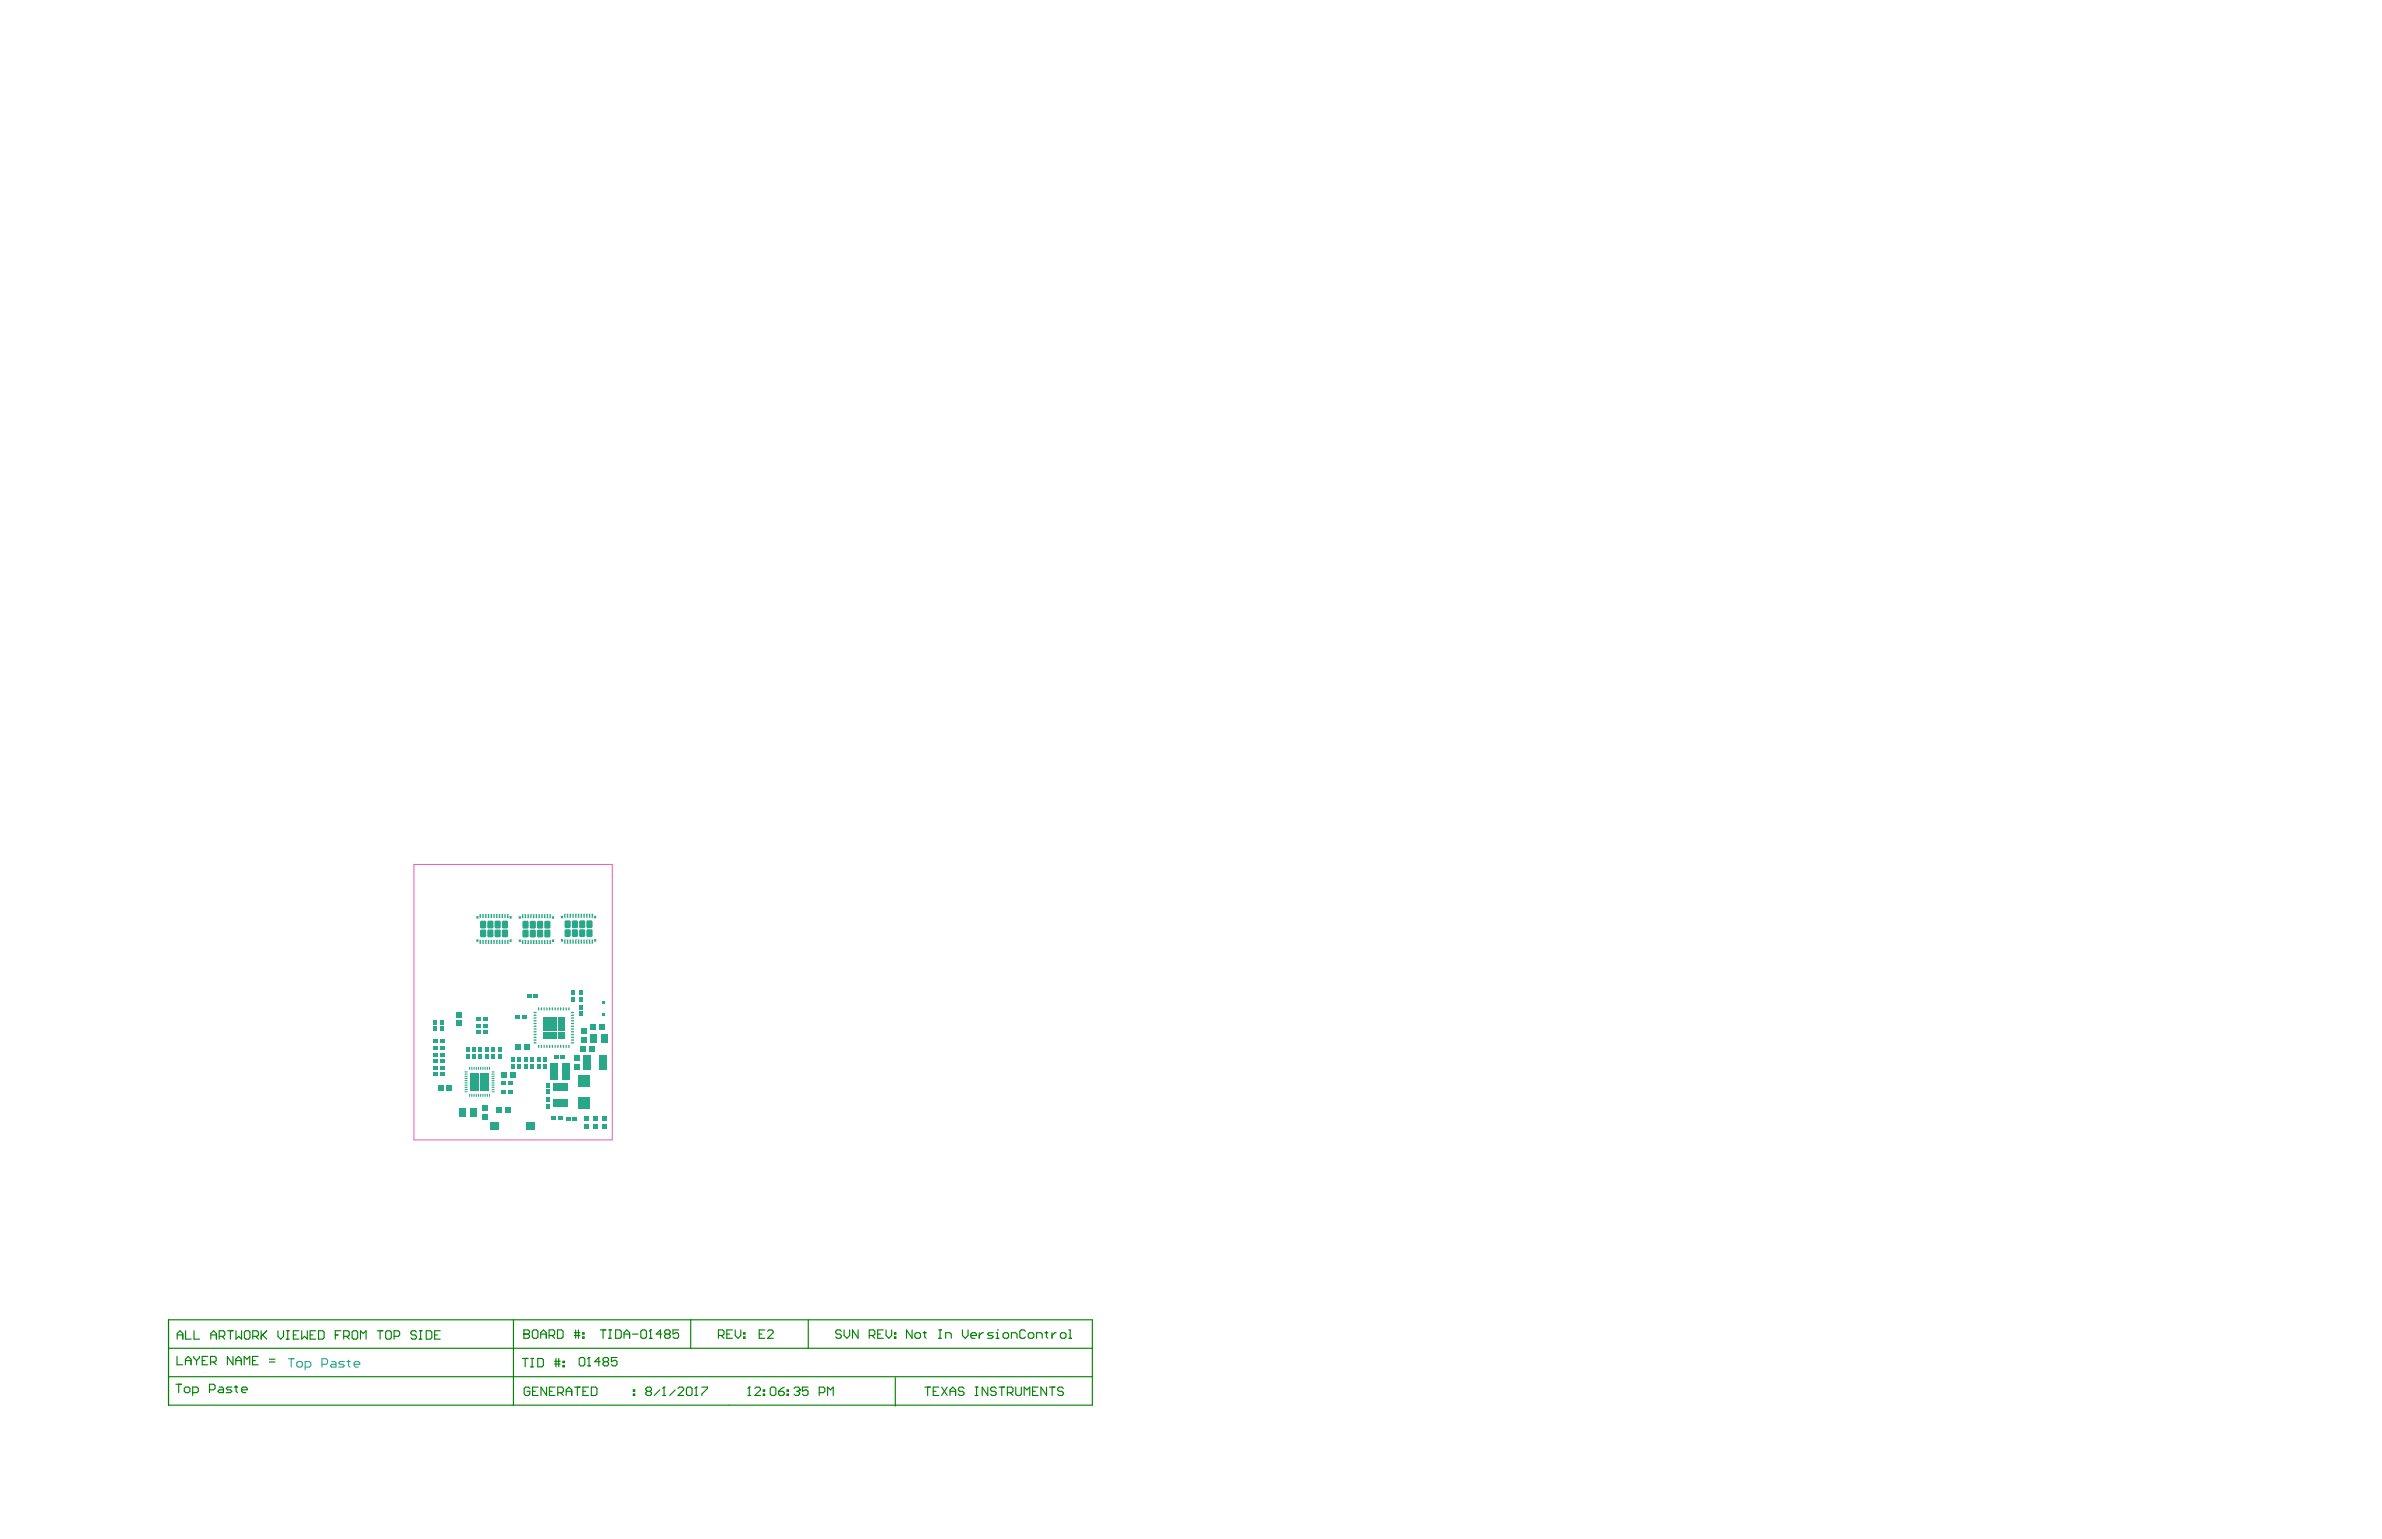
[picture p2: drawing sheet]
<svg xmlns="http://www.w3.org/2000/svg" width="432mm" height="279mm" viewBox="0 0 432 279" stroke-linecap="round" stroke-linejoin="round" font-family="sans-serif">
<g fill="none" stroke="#008000" stroke-width=".2">
<path d="M30.5 239.3h167.5v15.5h-167.5zM93.1 239.3v15.5M125.2 239.3v5.2M146.5 239.3v5.2M30.5 249.6h167.5M30.5 244.5h167.5M31.9 251h1M32.1 245.9v1.6h1M32.1 242.8v-1l.5-.5 .5 .5v1M32.1 242h1M32.4 251v1.5M33.6 247.5v-1.1l.5-.5 .5 .5v1.1"/>
<path d="M33.6 246.7h1M33.6 241.3v1.5h1.1M33.7 251.5h.5l.2 .2v.6l-.2 .2h-.5l-.3-.2v-.6zM34.9 252.5h.8l.2-.2v-.6l-.2-.2h-.8v1.5M35.1 245.9v.3l.5 .5M35.2 241.3v1.5h1M35.6 246.7v.8M36.1 245.9v.3l-.5 .5M36.7 246.7h.5M37.7 245.9h-1v1.6h1M38 252h.7l.3-.3v-.5l-.3-.2h-.7v1.5M38.2 247h.7l.3-.3v-.5l-.3-.3h-.7v1.6"/>
<path d="M38.2 242h1M38.2 242.8v-1l.5-.5 .5 .5v1M38.7 247l.5 .5M39.7 242.3h.8l.2-.3v-.5l-.2-.2h-.8v1.5M39.7 251.5h.6l.2 .2v.8h-.8l-.2-.2 .2-.3h.8M40.2 242.3l.5 .5M41.3 241.3h1M41.8 241.3v1.5M42 251.5h-.7l-.3 .2 .3 .3h.5l.2 .3-.2 .2h-.8M42.2 245.9v1.6l-1-1.6v1.6M42.5 251.5h.5M42.7 246.7h1.1"/>
<path d="M42.7 247.5v-1.1l.5-.5 .6 .5v1.1M42.8 241.3v1.5l.5-.5 .5 .5v-1.5M42.8 251.2v1.1l.2 .2M43.8 252h1v-.3l-.2-.2h-.5l-.3 .2v.6l.3 .2h.5M44.3 247.5v-1.6l.5 .5 .5-.5v1.6M44.6 241.3h.5l.2 .2v1.1l-.2 .2h-.5l-.3-.2v-1.1zM45.8 246.7h.5M45.8 242.3h.8l.2-.3v-.5l-.2-.2h-.8v1.5M46.3 242.3l.5 .5M46.8 245.9h-1v1.6h1M47.3 241.3v1.5M47.6 242l.8 .8"/>
<path d="M48.4 241.3l-1.1 1M48.8 247h1M48.8 246.4h1M50.4 241.3v1l.5 .5 .5-.5v-1M51.9 242.8h.5M51.9 241.3h.5M52.2 241.3v1.5M53.2 242h.5M54.2 241.3h-1v1.5h1M54.7 241.3v1.5l.5-.5 .5 .5v-1.5M56.2 242h.5M57.2 241.3h-1v1.5h1"/>
<path d="M57.7 241.3h.8l.3 .2v1.1l-.3 .2h-.8zM60.8 242h.5M61.8 241.3h-1v1.5M62.3 242.3h.8l.2-.3v-.5l-.2-.2h-.8v1.5M62.8 242.3l.5 .5M64.1 241.3h.5l.2 .2v1.1l-.2 .2h-.5l-.3-.2v-1.1zM65.3 242.8v-1.5l.6 .5 .5-.5v1.5M68.4 241.3h1M68.9 241.3v1.5M70.2 241.3h.5l.2 .2v1.1l-.2 .2h-.5l-.3-.2v-1.1zM71.4 242.3h.8l.2-.3v-.5l-.2-.2h-.8v1.5M75.5 241.5l-.3-.2h-.5l-.2 .2v.3l.2 .2h.5l.3 .3v.3l-.3 .2h-.5l-.2-.2"/>
<path d="M76 242.8h.5M76 241.3h.5M76.3 241.3v1.5M77.3 241.3h.7l.3 .2v1.1l-.3 .2h-.7zM78.8 242h.5M79.8 241.3h-1v1.5h1M94.7 246.3h1M95 241.9h.1M95 241.1h.7l.3 .3v.2l-.3 .3 .3 .3v.2l-.3 .3h-.7zM95 241.9h.7M95.2 246.3v1.5M96 251.8l-.2-.3h-.5l-.3 .3v1l.3 .2h.5l.2-.2v-.5h-.5"/>
<path d="M96.2 246.3h.5M96.2 247.8h.5M96.5 246.3v1.5M96.5 241.4l.2-.3h.6l.2 .3v1l-.2 .3h-.6l-.2-.3zM96.5 252.3h.6M97.5 246.3h.7l.3 .3v1l-.3 .2h-.7zM97.6 251.5h-1.1v1.5h1.1M98 241.9h1M98 242.7v-1.1l.5-.5 .5 .5v1.1M99.1 251.5v1.5l-1-1.5v1.5M99.5 242.2h.8l.3-.3v-.5l-.3-.3h-.8v1.6M99.6 252.3h.5"/>
<path d="M100 242.2l.6 .5M100.5 246.8h1M100.5 247.3h1M100.6 251.5h-1v1.5h1M100.8 246.3v1.5M101.1 241.1h.7l.3 .3v1l-.3 .3h-.7zM101.1 252.5h.8l.2-.2v-.5l-.2-.3h-.8v1.5M101.3 246.3v1.5M101.6 252.5l.5 .5M102 247.6h.3v.2h-.3zM102 246.8h.3v.3h-.3zM102.6 252.3h1"/>
<path d="M102.6 253v-1l.5-.5 .5 .5v1M104.1 241.6h1M104.1 242.2h1M104.2 251.5h1M104.4 241.1v1.6M104.7 251.5v1.5M104.9 241.1v1.6M105.3 246.1h.5l.2 .3v1l-.2 .3h-.5l-.3-.3v-1zM105.6 242.4h.3v.3h-.3zM105.6 241.6h.3v.3h-.3zM105.7 252.3h.5M106.5 247.7h.5"/>
<path d="M106.7 251.5h-1v1.5h1M106.8 246.1h.1M106.8 246.1v1.6M106.8 246.1l-.3 .3M107.2 251.5h.8l.2 .3v1l-.2 .2h-.8zM108.8 246.9h-1l.7-.8v1.6M108.8 241.1h1M109.3 241.1v1.6M109.6 246.9l-.3-.3v-.2l.3-.3h.5l.2 .3v.2l-.2 .3M109.6 246.9l-.3 .3v.2l.3 .3h.5l.2-.3v-.2l-.2-.3M109.6 246.9h.5M110.3 242.7h.5"/>
<path d="M110.3 241.1h.5M110.6 241.1v1.6M111.6 241.1h.8l.2 .3v1l-.2 .3h-.8zM111.8 246.1h-1v.8l.5-.3h.3l.2 .3v.5l-.2 .3h-.5l-.3-.3M113.1 241.9h1M113.1 242.7v-1.1l.5-.5 .5 .5v1.1M114.6 241.9h1.1M114.8 252.8h.3v.2h-.3zM114.8 252h.3v.3h-.3zM116.4 241.1h.5l.3 .3v1l-.3 .3h-.5l-.2-.3v-1zM117.3 252.3l-.2-.3v-.2l.2-.3h.5l.3 .3v.2l-.3 .3M117.3 252.3l-.2 .2v.3l.2 .2h.5l.3-.2v-.3l-.3-.2"/>
<path d="M117.3 252.3h.5M117.7 242.7h.5M117.9 241.1h.1M117.9 241.1v1.6M117.9 241.1l-.2 .3M119.6 252l-1 1M120 241.9h-1l.7-.8v1.6M120.1 253h.5M120.4 251.5h.1M120.4 251.5v1.5M120.4 251.5l-.3 .3M120.7 241.9l-.2 .3v.2l.2 .3h.5l.3-.3v-.2l-.3-.3"/>
<path d="M120.7 241.9l-.2-.3v-.2l.2-.3h.5l.3 .3v.2l-.3 .3M120.7 241.9h.5M122.4 252l-1 1M122.9 251.8l.3-.3h.5l.2 .3v.2l-1 1h1M123 241.1h-1v.8l.5-.3h.3l.2 .3v.5l-.2 .3h-.5l-.3-.3M124.7 251.5h.5l.2 .3v1l-.2 .2h-.5l-.3-.2v-1zM126 253h.5M126.2 251.5h.1M126.2 251.5v1.5M126.2 251.5l-.2 .3M127.2 251.5h1v.3l-1 1v.2M130.2 242.2h.8l.2-.3v-.5l-.2-.3h-.8v1.6"/>
<path d="M130.7 242.2l.5 .5M131.8 241.9h.5M132.8 241.1h-1v1.6h1M133.3 241.1v1.1l.5 .5 .5-.5v-1.1M134.8 242.4h.3v.3h-.3zM134.8 241.6h.3v.3h-.3zM135.6 253h.5M135.8 251.5h.1M135.8 251.5v1.5M135.8 251.5l-.2 .3M136.8 251.8l.3-.3h.5l.3 .3v.2l-1.1 1h1.1M137.6 241.9h.5"/>
<path d="M138.4 252.8h.2v.2h-.2zM138.4 252h.2v.3h-.2zM138.6 241.1h-1v1.6h1M139.1 241.4l.3-.3h.5l.3 .3v.2l-1.1 1.1h1.1M139.9 251.5h.5l.2 .3v1l-.2 .2h-.5l-.3-.2v-1zM141.2 252.3h.7l.3 .2v.3l-.3 .2h-.5l-.2-.2zM142.2 251.5l-.5 .3-.5 .5M142.7 252.8h.2v.2h-.2zM142.7 252h.2v.3h-.2zM143.9 251.8l.3-.3h.5l.3 .3v.2M144.4 252.3h.3M144.7 252.3l.3 .2v.3l-.3 .2h-.5l-.3-.2"/>
<path d="M145 252h.1M145 252l-.3 .3M146.5 251.5h-1v.8l.5-.3h.2l.3 .3v.5l-.3 .2h-.5l-.2-.2M148.5 252.5h.8l.2-.2v-.5l-.2-.3h-.8v1.5M150 253v-1.5l.5 .5 .5-.5v1.5M152.5 241.4l-.2-.3h-.6l-.2 .3v.2l.2 .3h.6l.2 .3v.2l-.2 .3h-.6l-.2-.3M153 241.1v1.1l.5 .5 .5-.5v-1.1M155.5 241.1v1.6l-1-1.6v1.6M157.6 242.2h.7l.3-.3v-.5l-.3-.3h-.7v1.6M158.1 242.2l.5 .5M159.1 241.9h.5M160.1 241.1h-1v1.6h1"/>
<path d="M160.6 241.1v1.1l.5 .5 .5-.5v-1.1M162.1 242.4h.3v.3h-.3zM162.1 241.6h.3v.3h-.3zM162.3 249.8v5.1M165.3 241.1v1.6l-1-1.6v1.6M166.1 241.6h.5l.3 .3v.5l-.3 .3h-.5l-.3-.3v-.5zM167.4 241.6h.5M167.6 241.4v1l.3 .3M167.6 251.5h1.1M168.2 251.5v1.5M169.2 252.3h.5M170.2 242.7h.5"/>
<path d="M170.2 241.1h.5M170.2 251.5h-1v1.5h1M170.4 241.1v1.6M170.7 251.5l1 1.5M171.4 242.7v-1.1h.8l.2 .3v.8M171.7 251.5l-1 1.5M172.2 252.3h1M172.2 253v-1l.5-.5 .5 .5v1M174.5 241.1v1.1l.5 .5 .5-.5v-1.1M174.7 251.8l-.2-.3h-.5l-.3 .3v.2l.3 .3h.5l.2 .2v.3l-.2 .2h-.5l-.3-.2M176 242.2h1v-.3l-.2-.3h-.6l-.2 .3v.5l.2 .3h.6M176.8 251.5h.5"/>
<path d="M176.8 253h.5M177 251.5v1.5M177.5 241.6v1.1M178.3 241.6h-.3l-.5 .6M179.1 251.5v1.5l-1.1-1.5v1.5M180 241.6h-.7l-.3 .3 .3 .3h.5l.2 .2-.2 .3h-.8M180.6 242.7h.5M180.6 241.6h.2v1.1M180.6 251.8l-.3-.3h-.5l-.2 .3v.2l.2 .3h.5l.3 .2v.3l-.3 .2h-.5l-.2-.2M180.8 241.1h.1M181.1 251.5h1M181.6 251.5v1.5"/>
<path d="M182.1 241.6h.5l.2 .3v.5l-.2 .3h-.5l-.3-.3v-.5zM182.6 252.5h.8l.2-.2v-.5l-.2-.3h-.8v1.5M183.1 252.5l.5 .5M183.3 242.7v-1.1h.8l.3 .3v.8M184.1 251.5v1.3l.3 .2h.5l.2-.2v-1.3M185.7 253v-1.5l.5 .5 .5-.5v1.5M185.9 241.4l-.3-.3h-.5l-.2 .3v1l.2 .3h.5l.3-.3M186.6 241.6h.5l.3 .3v.5l-.3 .3h-.5l-.2-.3v-.5zM187.2 252.3h.5M187.9 242.7v-1.1h.8l.2 .3v.8M188.2 251.5h-1v1.5h1M189.4 241.6h.5"/>
<path d="M189.7 241.4v1l.2 .3M189.7 251.5v1.5l-1-1.5v1.5M190.2 251.5h1M190.7 241.6v1.1M190.7 251.5v1.5M191.5 241.6h-.3l-.5 .6M192.5 241.6h.5l.2 .3v.5l-.2 .3h-.5l-.3-.3v-.5zM192.8 251.8l-.3-.3h-.5l-.3 .3v.2l.3 .3h.5l.3 .2v.3l-.3 .2h-.5l-.3-.2M193.7 242.7h.5M193.7 241.1h.3v1.6"/>
</g>
<path d="M75 156.7h36v50h-36z" fill="none" stroke="#e85dac" stroke-width=".18"/>
<g fill="#29a889">
<path d="M99.8 184.4h1.2v1.2h-1.2z" fill-rule="evenodd"/>
<path d="M99.8 187.1h1.2v1.2h-1.2z" fill-rule="evenodd"/>
<path d="M99.8 185.8h1.2v1.1h-1.2z" fill-rule="evenodd"/>
<path d="M87 196.3h1.5v1.5h-1.5z" fill-rule="evenodd"/>
<path d="M101.2 184.4h1.1v1.2h-1.1z" fill-rule="evenodd"/>
<path d="M98.5 184.4h1.1v1.2h-1.1z" fill-rule="evenodd"/>
<path d="M87 194.5h1.5v1.6h-1.5z" fill-rule="evenodd"/>
<path d="M98.5 187.1h1.1v1.2h-1.1z" fill-rule="evenodd"/>
<path d="M101.2 187.1h1.1v1.2h-1.1z" fill-rule="evenodd"/>
<path d="M101.2 185.8h1.1v1.1h-1.1z" fill-rule="evenodd"/>
<path d="M98.5 185.8h1.1v1.1h-1.1z" fill-rule="evenodd"/>
<path d="M85.3 196.3h1.5v1.5h-1.5z" fill-rule="evenodd"/>
<path d="M85.3 194.5h1.5v1.6h-1.5z" fill-rule="evenodd"/>
</g>
<path d="M52.3 246.4h1M52.8 246.4v1.5M53.8 247.1l.3-.2h.5l.2 .2v.5l-.2 .3h-.5l-.3-.3zM55.3 247.9h.8l.2-.3v-.5l-.2-.2h-.8v1.5M58.4 247.4h.7l.3-.3v-.5l-.3-.2h-.7v1.5M60.1 246.9h.5l.3 .2v.8h-.8l-.2-.3 .2-.2h.8M62.4 246.9h-.7l-.3 .2 .3 .3h.5l.2 .2-.2 .3h-.8M62.9 246.9h.5M63.2 246.6v1l.2 .3M64.2 247.4h1v-.3l-.2-.2h-.5l-.3 .2v.5l.3 .3h.5" fill="none" stroke="#29a889" stroke-width=".2"/>
<g fill="#29a889">
<path d="M79.4 196.9h1v.9h-1z" fill-rule="evenodd"/>
<path d="M79.8 194.5h.8v.6h-.8z" fill-rule="evenodd"/>
<path d="M79.8 192.1h.8v.6h-.8z" fill-rule="evenodd"/>
<path d="M79.8 190.9h.8v.6h-.8z" fill-rule="evenodd"/>
<path d="M79.8 188.5h.8v.6h-.8z" fill-rule="evenodd"/>
<path d="M79.9 186.1h.6v.8h-.6z" fill-rule="evenodd"/>
</g>
<g fill="none" stroke="#29a889" stroke-width=".2">
<path d="M84.3 197.6h.4M84.3 197.2h.4M84.3 196.8h.4M84.3 196.4h.4M84.3 195.6h.4M84.3 195.2h.4M84.3 194.8h.4M84.3 194.4h.4M85.1 198.4v.4M85.5 198.4v.4M85.9 198.4v.4M86.3 198.4v.4"/>
<path d="M86.7 198.4v.4M87.1 198.4v.4"/>
</g>
<g fill="#29a889">
<path d="M86.3 186.9h.8v.6h-.8z" fill-rule="evenodd"/>
<path d="M86.3 184.5h.8v.6h-.8z" fill-rule="evenodd"/>
<path d="M86.9 170.5h.3l-.1 .6h-.2z" fill-rule="evenodd"/>
<path d="M86.4 170.3l.3 .1v.4l-.3-.1z" fill-rule="evenodd"/>
<path d="M86.9 165.8h.3l-.1 .6h-.2z" fill-rule="evenodd"/>
<path d="M86.4 166.1l.3 .1v.3h-.3z" fill-rule="evenodd"/>
<path d="M87.5 200.4h.9v1h-.9z" fill-rule="evenodd"/>
</g>
<path d="M87.9 198.4v.4M88.3 198.4v.4M88.7 198.4v.4" fill="none" stroke="#29a889" stroke-width=".2"/>
<g fill="#29a889">
<path d="M87.5 186.9h.8v.6h-.8z" fill-rule="evenodd"/>
<path d="M87.5 184.5h.8v.6h-.8z" fill-rule="evenodd"/>
<path d="M87.4 170.5h.3l-.1 .6h-.2z" fill-rule="evenodd"/>
<path d="M87.9 170.5h.3l-.1 .6h-.2z" fill-rule="evenodd"/>
<path d="M88.5 170.4l.2 .1-.1 .6h-.2z" fill-rule="evenodd"/>
<path d="M88.9 170.5h.3l-.1 .6h-.2z" fill-rule="evenodd"/>
<path d="M88.9 165.8h.3l-.1 .6h-.2z" fill-rule="evenodd"/>
<path d="M88.4 165.8h.3l-.1 .6h-.2z" fill-rule="evenodd"/>
<path d="M87.9 165.8h.3l-.1 .6h-.2z" fill-rule="evenodd"/>
<path d="M87.4 165.8h.3l-.1 .6h-.2z" fill-rule="evenodd"/>
<path d="M90 200.8h1v1h-1z" fill-rule="evenodd"/>
<path d="M89.5 170.4l.2 .1-.1 .6h-.2z" fill-rule="evenodd"/>
<path d="M89.9 170.5h.3l-.1 .6h-.2z" fill-rule="evenodd"/>
<path d="M90.5 170.4l.2 .1-.1 .6h-.2z" fill-rule="evenodd"/>
<path d="M91 170.4l.2 .1-.1 .6h-.2z" fill-rule="evenodd"/>
<path d="M90.9 165.8h.3l-.1 .6h-.2z" fill-rule="evenodd"/>
<path d="M90.4 165.8h.3l-.1 .6h-.2z" fill-rule="evenodd"/>
<path d="M89.9 165.8h.3l-.1 .6h-.2z" fill-rule="evenodd"/>
<path d="M89.4 165.8h.3l-.1 .6h-.2z" fill-rule="evenodd"/>
<path d="M91.6 200.8h1v1h-1z" fill-rule="evenodd"/>
<path d="M92.1 196.1h.8v.6h-.8z" fill-rule="evenodd"/>
<path d="M92.6 193h.6v.8h-.6z" fill-rule="evenodd"/>
<path d="M92 170.4l.2 .1-.1 .6h-.2z" fill-rule="evenodd"/>
<path d="M92.4 170.3l.4 .1-.1 .4-.3-.1z" fill-rule="evenodd"/>
<path d="M91.9 165.8h.3l-.1 .6h-.2z" fill-rule="evenodd"/>
<path d="M92.4 166.1l.4 .1-.1 .3h-.3z" fill-rule="evenodd"/>
<path d="M93.8 192.9h.6v.8h-.6z" fill-rule="evenodd"/>
<path d="M94.1 170.4h.3v.4l-.4-.1z" fill-rule="evenodd"/>
<path d="M95.2 170.5h.2l-.1 .7-.2-.1z" fill-rule="evenodd"/>
<path d="M94.7 170.5h.2l-.1 .7-.2-.1z" fill-rule="evenodd"/>
<path d="M94.1 166.1l.3 .1v.4l-.4-.1z" fill-rule="evenodd"/>
<path d="M94.6 165.8h.3l-.1 .7-.2-.1z" fill-rule="evenodd"/>
<path d="M95.1 165.8h.3l-.1 .7-.2-.1z" fill-rule="evenodd"/>
<path d="M96.2 192.9h.6v.8h-.6z" fill-rule="evenodd"/>
</g>
<path d="M96.8 188.1h.4M96.8 188.6h.4M96.8 189.1h.4M96.8 186.1h.4M96.8 186.6h.4M96.8 187.1h.4M96.8 187.6h.4M96.8 184.1h.4M96.8 184.6h.4M96.8 185.1h.4M96.8 185.6h.4" fill="none" stroke="#29a889" stroke-width=".24"/>
<g fill="#29a889">
<path d="M97.2 170.5h.2l-.1 .7-.2-.1z" fill-rule="evenodd"/>
<path d="M96.7 170.5h.2l-.1 .7-.2-.1z" fill-rule="evenodd"/>
<path d="M96.2 170.5h.2l-.1 .7-.2-.1z" fill-rule="evenodd"/>
<path d="M95.7 170.5h.2l-.1 .7-.2-.1z" fill-rule="evenodd"/>
<path d="M95.6 165.8h.3l-.1 .7-.2-.1z" fill-rule="evenodd"/>
<path d="M96.1 165.8h.3l-.1 .7-.2-.1z" fill-rule="evenodd"/>
<path d="M96.6 165.8h.3l-.1 .7-.2-.1z" fill-rule="evenodd"/>
<path d="M97.1 165.8h.3l-.1 .7-.2-.1z" fill-rule="evenodd"/>
<path d="M98.6 193h.6v.8h-.6z" fill-rule="evenodd"/>
</g>
<path d="M98.1 182.8v.3M98.6 182.8v.3M99.1 182.8v.3" fill="none" stroke="#29a889" stroke-width=".24"/>
<g fill="#29a889">
<path d="M99.2 170.5h.2l-.1 .7-.2-.1z" fill-rule="evenodd"/>
<path d="M98.7 170.5h.2l-.1 .7-.2-.1z" fill-rule="evenodd"/>
<path d="M98.2 170.5h.2l-.1 .7-.2-.1z" fill-rule="evenodd"/>
<path d="M97.7 170.5h.2l-.1 .7-.2-.1z" fill-rule="evenodd"/>
<path d="M97.6 165.8h.3l-.1 .7-.2-.1z" fill-rule="evenodd"/>
<path d="M98.1 165.8h.3l-.1 .7-.2-.1z" fill-rule="evenodd"/>
<path d="M98.6 165.8h.3l-.1 .7-.2-.1z" fill-rule="evenodd"/>
<path d="M99.1 165.8h.3l-.1 .7-.2-.1z" fill-rule="evenodd"/>
<path d="M100 202.5h.8v.6h-.8z" fill-rule="evenodd"/>
</g>
<path d="M100.1 182.8v.3M100.6 182.8v.3M101.1 182.8v.3" fill="none" stroke="#29a889" stroke-width=".24"/>
<g fill="#29a889">
<path d="M100.1 170.4h.3v.4l-.3-.1z" fill-rule="evenodd"/>
<path d="M100.1 166.1l.3 .1v.4l-.3-.1z" fill-rule="evenodd"/>
<path d="M102.6 202.5h.8v.6h-.8z" fill-rule="evenodd"/>
</g>
<path d="M102.1 182.8v.3M102.6 182.8v.3M103.1 182.8v.3" fill="none" stroke="#29a889" stroke-width=".24"/>
<g fill="#29a889">
<path d="M102.3 170.4h.2v.7l-.2-.1z" fill-rule="evenodd"/>
<path d="M102.8 170.4h.2v.7l-.2-.1z" fill-rule="evenodd"/>
<path d="M103.3 170.4h.2v.7l-.2-.1z" fill-rule="evenodd"/>
<path d="M101.7 170.3h.4l-.1 .4h-.3z" fill-rule="evenodd"/>
<path d="M103.3 165.7h.2v.7l-.2-.1z" fill-rule="evenodd"/>
<path d="M102.8 165.7h.2v.7l-.2-.1z" fill-rule="evenodd"/>
<path d="M102.3 165.7h.2v.7l-.2-.1z" fill-rule="evenodd"/>
<path d="M101.7 166.1h.4l-.1 .4-.3-.1z" fill-rule="evenodd"/>
<path d="M103.8 202.5h.8v.6h-.8z" fill-rule="evenodd"/>
<path d="M105 182.2h.6v.8h-.6z" fill-rule="evenodd"/>
<path d="M105 180.8h.6v.8h-.6z" fill-rule="evenodd"/>
<path d="M103.8 170.4h.2v.7l-.2-.1z" fill-rule="evenodd"/>
<path d="M104.3 170.4h.2v.7l-.2-.1z" fill-rule="evenodd"/>
<path d="M104.8 170.4h.2v.7l-.2-.1z" fill-rule="evenodd"/>
<path d="M105.3 170.4h.2v.7l-.2-.1z" fill-rule="evenodd"/>
<path d="M105.3 165.7h.2v.7l-.2-.1z" fill-rule="evenodd"/>
<path d="M104.8 165.7h.2v.7l-.2-.1z" fill-rule="evenodd"/>
<path d="M104.3 165.7h.2v.7l-.2-.1z" fill-rule="evenodd"/>
<path d="M103.8 165.7h.2v.7l-.2-.1z" fill-rule="evenodd"/>
<path d="M105.8 202.3h.8v.8h-.8z" fill-rule="evenodd"/>
<path d="M105.8 170.4h.2v.7l-.2-.1z" fill-rule="evenodd"/>
<path d="M106.3 170.4h.2v.7l-.2-.1z" fill-rule="evenodd"/>
<path d="M106.8 170.4h.2v.7l-.2-.1z" fill-rule="evenodd"/>
<path d="M107.3 170.4h.2v.7l-.2-.1z" fill-rule="evenodd"/>
<path d="M107.3 165.7h.2v.7l-.2-.1z" fill-rule="evenodd"/>
<path d="M106.8 165.7h.2v.7l-.2-.1z" fill-rule="evenodd"/>
<path d="M106.3 165.7h.2v.7l-.2-.1z" fill-rule="evenodd"/>
<path d="M105.8 165.7h.2v.7l-.2-.1z" fill-rule="evenodd"/>
<path d="M79.8 193.3h.8v.6h-.8z" fill-rule="evenodd"/>
<path d="M79.8 189.7h.8v.6h-.8z" fill-rule="evenodd"/>
<path d="M79.9 184.9h.6v.8h-.6z" fill-rule="evenodd"/>
<path d="M84.5 191.1h.6v.8h-.6z" fill-rule="evenodd"/>
</g>
<path d="M84.3 198h.4M84.3 196h.4M85.1 193.5v.4" fill="none" stroke="#29a889" stroke-width=".2"/>
<g fill="#29a889">
<path d="M84.5 189.9h.6v.8h-.6z" fill-rule="evenodd"/>
<path d="M85.6 191.1h.6v.8h-.6z" fill-rule="evenodd"/>
</g>
<path d="M85.5 193.5v.4M85.9 193.5v.4M86.3 193.5v.4M86.7 193.5v.4M87.1 193.5v.4" fill="none" stroke="#29a889" stroke-width=".2"/>
<g fill="#29a889">
<path d="M86.3 185.7h.8v.6h-.8z" fill-rule="evenodd"/>
<path d="M85.6 189.9h.6v.8h-.6z" fill-rule="evenodd"/>
<path d="M87.5 202h.9v1h-.9z" fill-rule="evenodd"/>
<path d="M88 191.1h.6v.8h-.6z" fill-rule="evenodd"/>
</g>
<path d="M87.9 193.5v.4M88.3 193.5v.4M88.7 193.5v.4" fill="none" stroke="#29a889" stroke-width=".2"/>
<g fill="#29a889">
<path d="M87.5 185.7h.8v.6h-.8z" fill-rule="evenodd"/>
<path d="M88 189.9h.6v.8h-.6z" fill-rule="evenodd"/>
<path d="M90.3 191.1h.6v.8h-.6z" fill-rule="evenodd"/>
<path d="M90.3 189.9h.6v.8h-.6z" fill-rule="evenodd"/>
<path d="M92.6 191.8h.6v.8h-.6z" fill-rule="evenodd"/>
<path d="M92.1 197.7h.8v.6h-.8z" fill-rule="evenodd"/>
<path d="M93.8 191.7h.6v.8h-.6z" fill-rule="evenodd"/>
<path d="M96.2 191.8h.6v.7h-.6z" fill-rule="evenodd"/>
</g>
<path d="M96.8 183.6h.4" fill="none" stroke="#29a889" stroke-width=".24"/>
<path d="M98.6 191.8h.6v.8h-.6z" fill-rule="evenodd" fill="#29a889"/>
<path d="M98.1 189.5v.4M98.6 189.5v.4M99.1 189.5v.4" fill="none" stroke="#29a889" stroke-width=".24"/>
<g fill="#29a889">
<path d="M100.4 191.3h.8v.6h-.8z" fill-rule="evenodd"/>
<path d="M99.7 192.8h1.4v3h-1.4z" fill-rule="evenodd"/>
</g>
<path d="M100.1 189.5v.4M100.6 189.5v.4M101.1 189.5v.4" fill="none" stroke="#29a889" stroke-width=".24"/>
<path d="M101.9 192.8h1.4v3h-1.4z" fill-rule="evenodd" fill="#29a889"/>
<path d="M102.1 189.5v.4M102.6 189.5v.4M103.1 189.5v.4" fill="none" stroke="#29a889" stroke-width=".24"/>
<g fill="#29a889">
<path d="M104.2 193h.9v1h-.9z" fill-rule="evenodd"/>
<path d="M104.2 191.4h.9v1h-.9z" fill-rule="evenodd"/>
<path d="M105 183.4h.6v.8h-.6z" fill-rule="evenodd"/>
<path d="M105 179.6h.6v.8h-.6z" fill-rule="evenodd"/>
<path d="M105.8 203.9h.8v.8h-.8z" fill-rule="evenodd"/>
<path d="M105.8 191.4h1.3v2.7h-1.3z" fill-rule="evenodd"/>
<path d="M81 196.9h1v.9h-1z" fill-rule="evenodd"/>
<path d="M78.6 194.5h.8v.6h-.8z" fill-rule="evenodd"/>
<path d="M78.6 192.1h.8v.6h-.8z" fill-rule="evenodd"/>
<path d="M78.6 190.9h.8v.6h-.8z" fill-rule="evenodd"/>
<path d="M78.6 188.5h.8v.6h-.8z" fill-rule="evenodd"/>
<path d="M78.6 186.1h.6v.8h-.6z" fill-rule="evenodd"/>
</g>
<path d="M87.5 198.4v.4" fill="none" stroke="#29a889" stroke-width=".2"/>
<path d="M90.9 196.1h.8v.6h-.8z" fill-rule="evenodd" fill="#29a889"/>
<path d="M89.2 196.4h.4M89.2 196.8h.4M89.2 197.2h.4M89.2 197.6h.4" fill="none" stroke="#29a889" stroke-width=".2"/>
<g fill="#29a889">
<path d="M90.9 194.5h1v1h-1z" fill-rule="evenodd"/>
<path d="M92.5 194.5h1v1h-1z" fill-rule="evenodd"/>
</g>
<path d="M89.2 194.4h.4M89.2 194.8h.4M89.2 195.2h.4M89.2 195.6h.4" fill="none" stroke="#29a889" stroke-width=".2"/>
<g fill="#29a889">
<path d="M93.4 184.2h.8v.6h-.8z" fill-rule="evenodd"/>
<path d="M91.5 170.4l.2 .1-.1 .6h-.2z" fill-rule="evenodd"/>
<path d="M91.4 165.8h.3l-.1 .6h-.2z" fill-rule="evenodd"/>
<path d="M101.2 202.5h.8v.6h-.8z" fill-rule="evenodd"/>
<path d="M99 200.2h.6v.8h-.6z" fill-rule="evenodd"/>
<path d="M99 199h.6v.8h-.6z" fill-rule="evenodd"/>
<path d="M99 196.4h.6v.8h-.6z" fill-rule="evenodd"/>
<path d="M95 192.9h.6v.8h-.6z" fill-rule="evenodd"/>
<path d="M97.4 192.9h.6v.8h-.6z" fill-rule="evenodd"/>
<path d="M94.6 184.2h.8v.6h-.8z" fill-rule="evenodd"/>
</g>
<path d="M97.6 182.8v.3M99.6 182.8v.3M101.6 182.8v.3" fill="none" stroke="#29a889" stroke-width=".24"/>
<g fill="#29a889">
<path d="M96.7 180.3h.8v.6h-.8z" fill-rule="evenodd"/>
<path d="M95.5 180.3h.8v.6h-.8z" fill-rule="evenodd"/>
<path d="M99.7 170.5h.2l-.1 .7-.2-.1z" fill-rule="evenodd"/>
<path d="M99.6 165.8h.3l-.1 .7-.2-.1z" fill-rule="evenodd"/>
<path d="M107.5 202.3h.8v.8h-.8z" fill-rule="evenodd"/>
<path d="M109.2 202.3h.8v.8h-.8z" fill-rule="evenodd"/>
<path d="M105.3 188h1v1h-1z" fill-rule="evenodd"/>
</g>
<path d="M103.6 189.1h.4M103.6 188.6h.4M103.6 188.1h.4" fill="none" stroke="#29a889" stroke-width=".24"/>
<path d="M105.3 186.4h1v1h-1z" fill-rule="evenodd" fill="#29a889"/>
<path d="M103.6 187.6h.4M103.6 187.1h.4M103.6 186.6h.4M103.6 186.1h.4M103.6 185.6h.4M103.6 185.1h.4M103.6 184.6h.4M103.6 184.1h.4" fill="none" stroke="#29a889" stroke-width=".24"/>
<g fill="#29a889">
<path d="M103.6 180.8h.6v.8h-.6z" fill-rule="evenodd"/>
<path d="M107.8 170.3h.3l-.1 .4h-.3z" fill-rule="evenodd"/>
<path d="M107.8 166.1h.3l-.1 .4-.3-.1z" fill-rule="evenodd"/>
<path d="M83.2 200.8h1.2v1.6h-1.2z" fill-rule="evenodd"/>
<path d="M78.6 193.3h.8v.6h-.8z" fill-rule="evenodd"/>
<path d="M78.6 189.7h.8v.6h-.8z" fill-rule="evenodd"/>
<path d="M82.7 185.1h1v1h-1z" fill-rule="evenodd"/>
<path d="M82.7 183.5h1v1h-1z" fill-rule="evenodd"/>
<path d="M78.6 184.9h.6v.8h-.6z" fill-rule="evenodd"/>
<path d="M88.9 203.5h1.5v1.4h-1.5z" fill-rule="evenodd"/>
<path d="M86.8 191.1h.6v.8h-.6z" fill-rule="evenodd"/>
<path d="M89.1 191.1h.6v.8h-.6z" fill-rule="evenodd"/>
<path d="M90.9 197.7h.8v.6h-.8z" fill-rule="evenodd"/>
</g>
<path d="M87.5 193.5v.4M89.2 196h.4M89.2 198h.4" fill="none" stroke="#29a889" stroke-width=".2"/>
<g fill="#29a889">
<path d="M86.8 189.9h.6v.8h-.6z" fill-rule="evenodd"/>
<path d="M89.1 189.9h.6v.8h-.6z" fill-rule="evenodd"/>
<path d="M88.5 168.4h2.1z" fill-rule="evenodd"/>
<path d="M95.4 203.5h1.5v1.4h-1.5z" fill-rule="evenodd"/>
<path d="M99 197.6h.6v.8h-.6z" fill-rule="evenodd"/>
<path d="M95 191.8h.6v.7h-.6z" fill-rule="evenodd"/>
<path d="M97.4 191.8h.6v.7h-.6z" fill-rule="evenodd"/>
<path d="M101.6 191.3h.8v.6h-.8z" fill-rule="evenodd"/>
<path d="M95 189.3h1v.9h-1z" fill-rule="evenodd"/>
</g>
<path d="M97.6 189.5v.4M99.6 189.5v.4M101.6 189.5v.4" fill="none" stroke="#29a889" stroke-width=".24"/>
<g fill="#29a889">
<path d="M96.2 168.5h2.1z" fill-rule="evenodd"/>
<path d="M107.5 203.9h.8v.8h-.8z" fill-rule="evenodd"/>
<path d="M109.2 203.9h.8v.8h-.8z" fill-rule="evenodd"/>
<path d="M108.7 191.4h1.3v2.7h-1.3z" fill-rule="evenodd"/>
<path d="M104.9 195h2v2h-2z" fill-rule="evenodd"/>
<path d="M105.3 189.7h1v1h-1z" fill-rule="evenodd"/>
<path d="M106.9 189.7h1v1h-1z" fill-rule="evenodd"/>
<path d="M106.9 187.4h1.2v1.6h-1.2z" fill-rule="evenodd"/>
<path d="M108.9 187.4h1.3v1.6h-1.3z" fill-rule="evenodd"/>
<path d="M107.1 185.8h1v1h-1z" fill-rule="evenodd"/>
<path d="M108.7 185.8h1v1h-1z" fill-rule="evenodd"/>
</g>
<path d="M103.6 183.6h.4" fill="none" stroke="#29a889" stroke-width=".24"/>
<g fill="#29a889">
<path d="M109.1 183.7h.5v.5h-.5z" fill-rule="evenodd"/>
<path d="M103.6 179.6h.6v.8h-.6z" fill-rule="evenodd"/>
<path d="M109.1 181.5h.5v.5h-.5z" fill-rule="evenodd"/>
<path d="M104.9 199h2v2h-2z" fill-rule="evenodd"/>
<path d="M100.3 196.5h2.7v1.3h-2.7z" fill-rule="evenodd"/>
<path d="M85.2 200.8h1.3v1.6h-1.3z" fill-rule="evenodd"/>
<path d="M100.3 199.4h2.7v1.3h-2.7z" fill-rule="evenodd"/>
<path d="M93.4 189.3h1v.9h-1z" fill-rule="evenodd"/>
<path d="M103.8 168.4h2.1z" fill-rule="evenodd"/>
<path d="M89.9 168.5h.6l.3 .3v.9l-.3 .2h-.6l-.2-.2v-.9z" fill-rule="evenodd"/>
<path d="M89.9 166.9h.6l.3 .3v.9l-.3 .2h-.6l-.2-.2v-.9z" fill-rule="evenodd"/>
<path d="M96.3 168.6h.6l.2 .2v.9l-.2 .3h-.6l-.3-.3v-.9z" fill-rule="evenodd"/>
<path d="M96.3 167h.6l.2 .2v.9l-.2 .3h-.6l-.3-.3v-.9z" fill-rule="evenodd"/>
<path d="M102.6 168.5h.6l.3 .3v.8l-.3 .3h-.6l-.3-.3v-.8z" fill-rule="evenodd"/>
<path d="M102.6 166.9h.6l.3 .3v.8l-.3 .3h-.6l-.3-.3v-.8z" fill-rule="evenodd"/>
<path d="M103.9 166.9h.6l.3 .3v.8l-.3 .3h-.6l-.2-.3v-.8z" fill-rule="evenodd"/>
<path d="M103.9 168.5h.6l.3 .3v.8l-.3 .3h-.6l-.2-.3v-.8z" fill-rule="evenodd"/>
<path d="M106.6 166.9h.5l.3 .3v.8l-.3 .3h-.5l-.3-.3v-.8z" fill-rule="evenodd"/>
<path d="M106.3 168.8l.3-.3h.5l.3 .3v.8l-.3 .3h-.5l-.3-.3z" fill-rule="evenodd"/>
<path d="M91.3 166.9h.5l.3 .3v.9l-.3 .2h-.5l-.3-.2v-.9z" fill-rule="evenodd"/>
<path d="M91 168.8l.3-.3h.5l.3 .3v.9l-.3 .2h-.5l-.3-.2z" fill-rule="evenodd"/>
<path d="M87 168.8l.3-.3h.6l.2 .3v.9l-.2 .2h-.6l-.3-.2z" fill-rule="evenodd"/>
<path d="M87.3 166.9h.6l.2 .3v.9l-.2 .2h-.6l-.3-.2v-.9z" fill-rule="evenodd"/>
<path d="M88.6 166.9h.6l.3 .3v.9l-.3 .2h-.6l-.3-.2v-.9z" fill-rule="evenodd"/>
<path d="M88.6 168.5h.6l.3 .3v.9l-.3 .2h-.6l-.3-.2v-.9z" fill-rule="evenodd"/>
<path d="M97.6 167h.6l.3 .2v.9l-.3 .3h-.6l-.3-.3v-.9z" fill-rule="evenodd"/>
<path d="M97.6 168.6h.6l.3 .2v.9l-.3 .3h-.6l-.3-.3v-.9z" fill-rule="evenodd"/>
<path d="M95 167h.5l.3 .2v.9l-.3 .3h-.5l-.3-.3v-.9z" fill-rule="evenodd"/>
<path d="M95 168.6h.5l.3 .2v.9l-.3 .3h-.5l-.3-.3v-.9z" fill-rule="evenodd"/>
<path d="M98.7 168.8l.2-.2h.6l.3 .2v.9l-.3 .3h-.6l-.2-.3z" fill-rule="evenodd"/>
<path d="M98.9 167h.6l.3 .2v.9l-.3 .3h-.6l-.2-.3v-.9z" fill-rule="evenodd"/>
<path d="M105.3 168.5h.5l.3 .3v.8l-.3 .3h-.5l-.3-.3v-.8z" fill-rule="evenodd"/>
<path d="M105.3 166.9h.5l.3 .3v.8l-.3 .3h-.5l-.3-.3v-.8z" fill-rule="evenodd"/>
</g>
<g fill="#29a889">
<path d="M89.7 168.8h.2zM89.8 168.6l.1-.1v.3h-.2z"/>
<path d="M89.9 169.7v.2zM89.7 169.7h.2v.2z"/>
<path d="M90.5 169.7h.3zM90.5 169.7h.3l-.2 .2h-.1z"/>
<path d="M90.5 168.5v.3zM90.5 168.5l.3 .3h-.3z"/>
<path d="M90.5 168.1h.3zM90.5 168.1h.3l-.2 .2h-.1z"/>
<path d="M90.5 166.9v.3zM90.5 166.9l.3 .3h-.3z"/>
<path d="M89.7 167.2h.2zM89.8 167l.1-.1v.3h-.2z"/>
<path d="M89.9 168.1v.2zM89.7 168.1h.2v.2z"/>
<path d="M96 168.8h.3zM96.2 168.6h.1v.2h-.3z"/>
<path d="M96.3 169.7v.3zM96 169.7h.3v.3z"/>
<path d="M96.9 169.7h.2zM96.9 169.7h.2l-.1 .2-.1 .1z"/>
<path d="M96.9 168.6v.2zM96.9 168.6l.2 .2h-.2z"/>
<path d="M96.9 168.1h.2zM96.9 168.1h.2l-.1 .2-.1 .1z"/>
<path d="M96.9 167v.2zM96.9 167l.2 .2h-.2z"/>
<path d="M96 167.2h.3zM96.2 167h.1v.2h-.3z"/>
<path d="M96.3 168.1v.3zM96 168.1h.3v.3z"/>
<path d="M103.2 169.6h.3zM103.2 169.6h.3l-.2 .3h-.1z"/>
<path d="M103.2 168.5v.3zM103.2 168.5l.3 .3h-.3z"/>
<path d="M102.3 168.8h.3zM102.5 168.5h.1v.3h-.3z"/>
<path d="M102.6 169.6v.3zM102.3 169.6h.3v.3z"/>
<path d="M103.2 168h.3zM103.2 168h.3l-.2 .3h-.1z"/>
<path d="M103.2 166.9v.3zM103.2 166.9l.3 .3h-.3z"/>
<path d="M102.3 167.2h.3zM102.4 167l.2-.1v.3h-.3z"/>
<path d="M102.6 168v.3zM102.3 168h.3v.3z"/>
<path d="M104.5 168h.3zM104.5 168h.3l-.2 .3h-.1z"/>
<path d="M104.5 166.9v.3zM104.5 166.9l.3 .3h-.3z"/>
<path d="M103.7 167.2h.2zM103.8 166.9h.1v.3h-.2z"/>
<path d="M103.9 168v.3zM103.7 168h.2v.3z"/>
<path d="M103.7 168.8h.2zM103.8 168.5h.1v.3h-.2z"/>
<path d="M103.9 169.6v.3zM103.7 169.6h.2v.3z"/>
<path d="M104.5 169.6h.3zM104.5 169.6h.3l-.2 .3h-.1z"/>
<path d="M104.5 168.5v.3zM104.5 168.5l.3 .3h-.3z"/>
<path d="M107.1 168h.3zM107.1 168h.3l-.1 .3h-.2z"/>
<path d="M107.1 166.9v.3zM107.1 166.9l.3 .3h-.3z"/>
<path d="M106.3 167.2h.3zM106.4 166.9h.2v.3h-.3z"/>
<path d="M106.6 168v.3zM106.3 168h.3v.3z"/>
<path d="M107.1 169.6h.3zM107.1 169.6h.3l-.1 .3h-.2z"/>
<path d="M107.1 168.5v.3zM107.1 168.5l.3 .3h-.3z"/>
<path d="M106.3 168.8h.3zM106.4 168.5h.2v.3h-.3z"/>
<path d="M106.6 169.6v.3zM106.3 169.6h.3v.3z"/>
<path d="M91.8 168.1h.3zM91.8 168.1h.3l-.1 .2h-.2z"/>
<path d="M91.8 166.9v.3zM91.8 166.9l.3 .3h-.3z"/>
<path d="M91 167.2h.3zM91.1 167l.2-.1v.3h-.3z"/>
<path d="M91.3 168.1v.2zM91 168.1h.3v.2z"/>
<path d="M91.8 169.7h.3zM91.8 169.7h.3l-.1 .2h-.2z"/>
<path d="M91.8 168.5v.3zM91.8 168.5l.3 .3h-.3z"/>
<path d="M91 168.8h.3zM91.1 168.6l.2-.1v.3h-.3z"/>
<path d="M91.3 169.7v.2zM91 169.7h.3v.2z"/>
<path d="M87.9 169.7h.2zM87.9 169.7h.2l-.1 .2h-.1z"/>
<path d="M87.9 168.5v.3zM87.9 168.5l.2 .3h-.2z"/>
<path d="M87 168.8h.3zM87.1 168.7l.2-.2v.3h-.3z"/>
<path d="M87.3 169.7v.2zM87 169.7h.3v.2z"/>
<path d="M87.9 168.1h.2zM87.9 168.1h.2l-.1 .2h-.1z"/>
<path d="M87.9 166.9v.3zM87.9 166.9l.2 .3h-.2z"/>
<path d="M87 167.2h.3zM87.2 167l.1-.1v.3h-.3z"/>
<path d="M87.3 168.1v.2zM87 168.1h.3v.2z"/>
<path d="M89.2 168.1h.3zM89.2 168.1h.3l-.1 .1-.2 .1z"/>
<path d="M89.2 166.9v.3zM89.2 166.9l.3 .3h-.3z"/>
<path d="M88.3 167.2h.3zM88.5 167l.1-.1v.3h-.3z"/>
<path d="M88.6 168.1v.2zM88.3 168.1h.3v.2z"/>
<path d="M88.3 168.8h.3zM88.5 168.6l.1-.1v.3h-.3z"/>
<path d="M88.6 169.7v.2zM88.3 169.7h.3v.2z"/>
<path d="M89.2 169.7h.3zM89.2 169.7h.3l-.2 .2h-.1z"/>
<path d="M89.2 168.5v.3zM89.2 168.5l.3 .3h-.3z"/>
<path d="M98.2 168.1h.3zM98.2 168.1h.3l-.2 .2-.1 .1z"/>
<path d="M98.2 167v.2zM98.2 167l.3 .2h-.3z"/>
<path d="M97.3 167.2h.3zM97.5 167h.1v.2h-.3z"/>
<path d="M97.6 168.1v.3zM97.3 168.1h.3v.3z"/>
<path d="M97.3 168.8h.3zM97.5 168.6h.1v.2h-.3z"/>
<path d="M97.6 169.7v.3zM97.3 169.7h.3v.3z"/>
<path d="M98.2 169.7h.3zM98.2 169.7h.3l-.2 .2-.1 .1z"/>
<path d="M98.2 168.6v.2zM98.2 168.6l.3 .2h-.3z"/>
<path d="M95.5 168.1h.3zM95.5 168.1h.3l-.1 .2-.2 .1z"/>
<path d="M95.5 167v.2zM95.5 167l.3 .2h-.3z"/>
<path d="M94.7 167.2h.3zM94.7 167.1l.3-.1v.2h-.3z"/>
<path d="M95 168.1v.3zM94.7 168.1h.3v.3z"/>
<path d="M95.5 169.7h.3zM95.5 169.7h.3l-.1 .2-.2 .1z"/>
<path d="M95.5 168.6v.2zM95.5 168.6l.3 .2h-.3z"/>
<path d="M94.7 168.8h.3zM94.8 168.6h.2v.2h-.3z"/>
<path d="M95 169.7v.3zM94.7 169.7h.3v.3z"/>
<path d="M99.5 169.7h.3zM99.5 169.7h.3l-.2 .2-.1 .1z"/>
<path d="M99.5 168.6v.2zM99.5 168.6l.3 .2h-.3z"/>
<path d="M98.7 168.8h.2zM98.8 168.6h.1v.2h-.2z"/>
<path d="M98.9 169.7v.3zM98.7 169.7h.2v.3z"/>
<path d="M99.5 168.1h.3zM99.5 168.1h.3l-.2 .2-.1 .1z"/>
<path d="M99.5 167v.2zM99.5 167l.3 .2h-.3z"/>
<path d="M98.7 167.2h.2zM98.8 167h.1v.2h-.2z"/>
<path d="M98.9 168.1v.3zM98.7 168.1h.2v.3z"/>
<path d="M105 168.8h.3zM105.1 168.5h.2v.3h-.3z"/>
<path d="M105.3 169.6v.3zM105 169.6h.3v.3z"/>
<path d="M105.8 169.6h.3zM105.8 169.6h.3l-.1 .3h-.2z"/>
<path d="M105.8 168.5v.3zM105.8 168.5l.3 .3h-.3z"/>
<path d="M105.8 168h.3zM105.8 168h.3l-.1 .3h-.2z"/>
<path d="M105.8 166.9v.3zM105.8 166.9l.3 .3h-.3z"/>
<path d="M105 167.2h.3zM105.1 166.9h.2v.3h-.3z"/>
<path d="M105.3 168v.3zM105 168h.3v.3z"/>
</g>
</svg>
